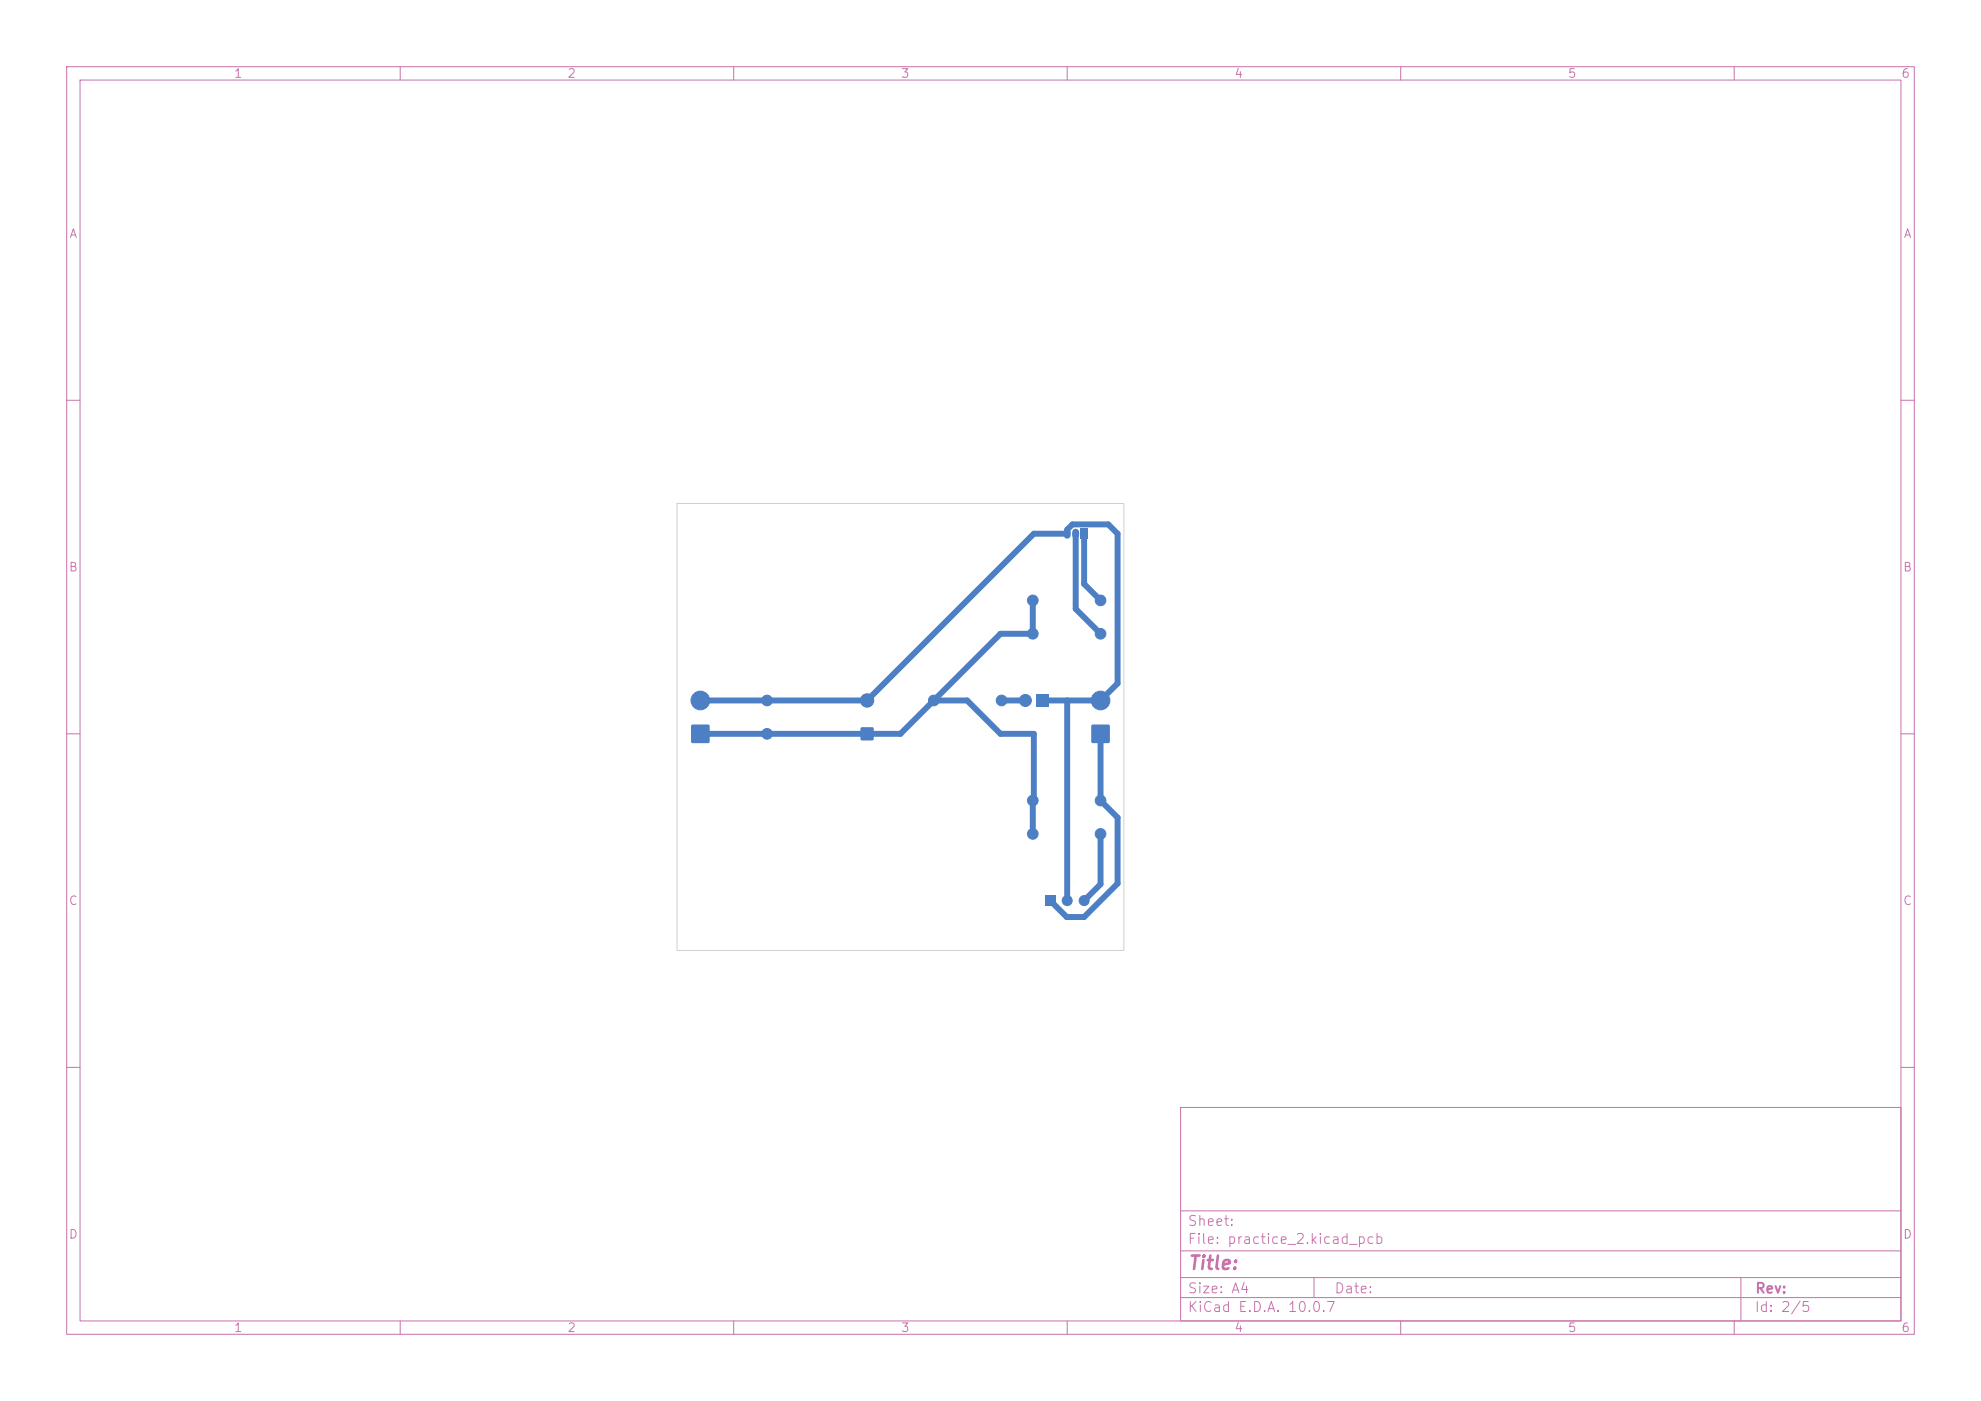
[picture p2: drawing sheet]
<svg xmlns="http://www.w3.org/2000/svg" width="297mm" height="210mm" viewBox="0 0 297 210" stroke-linecap="round" stroke-linejoin="round" font-family="sans-serif">
<defs><g id="words">
<text font-size="2" fill="#c872ab" x="178" y="190.8">Title:</text>
<g font-size="1.5" fill="#c872ab">
<text x="178" y="184.1">Sheet:</text>
<text x="178" y="186.8">File: practice_2.kicad_pcb</text>
<text x="178" y="197">KiCad E.D.A. 10.0.7</text>
<text x="178" y="194.2">Size: A4</text>
<text x="200" y="194.2">Date:</text>
<text x="263" y="197">Id: 2/5</text>
<text x="263" y="194.2">Rev:</text>
</g>
<g font-size="1.3" fill="#c872ab">
<text x="35" y="12">1</text>
<text x="85" y="12">2</text>
<text x="135" y="12">3</text>
<text x="185" y="12">4</text>
<text x="235" y="12">5</text>
<text x="285" y="12">6</text>
<text x="10.3" y="36">A</text>
<text x="285.3" y="36">A</text>
<text x="10.2" y="86">B</text>
<text x="285.2" y="86">B</text>
<text x="10.2" y="136">C</text>
<text x="285.2" y="136">C</text>
<text x="10.2" y="186">D</text>
<text x="285.2" y="186">D</text>
<text x="35" y="200">1</text>
<text x="85" y="200">2</text>
<text x="135" y="200">3</text>
<text x="185" y="200">4</text>
<text x="235" y="200">5</text>
<text x="285" y="200">6</text>
</g>
</g></defs>
<g fill="none" stroke="#c872ab" stroke-width=".15">
<path d="M10 10h277v190h-277zM12 12h273v186h-273zM60 10v2M110 10v2M160 10v2M210 10v2M260 10v2M10 60h2M285 60h2M10 110h2M285 110h2M10 160h2"/>
<path d="M177 166h108v32h-108zM285 160h2M60 198v2M110 198v2M160 198v2M177 194.5h108M177 191.5h108M177 187.5h108M177 181.5h108M197 191.5v3M210 198v2M260 198v2"/>
<path d="M261 191.5v6.5"/>
</g>
<g fill="#4d7fc4" stroke="#4d7fc4" stroke-width=".15">
<circle cx="140" cy="105" r=".8"/>
<circle cx="150.2" cy="105" r=".8"/>
</g>
<path d="M155.4 104.1h1.8v1.8h-1.8z" fill="#4d7fc4"/>
<g fill="#4d7fc4" stroke="#4d7fc4" stroke-width=".15">
<circle cx="153.7" cy="105" r=".9"/>
<circle cx="154.8" cy="90" r=".8"/>
<circle cx="165" cy="90" r=".8"/>
<circle cx="115" cy="110" r=".8"/>
<circle cx="115" cy="105" r=".8"/>
</g>
<path d="M103.7 108.7h2.6v2.6h-2.6z" fill="#4d7fc4"/>
<g fill="#4d7fc4" stroke="#4d7fc4" stroke-width=".15">
<circle cx="105" cy="105" r="1.4"/>
<circle cx="154.8" cy="95" r=".8"/>
<circle cx="165" cy="95" r=".8"/>
<circle cx="154.8" cy="125" r=".8"/>
<circle cx="165" cy="125" r=".8"/>
</g>
<path d="M156.7 134.3h1.5v1.5h-1.5z" fill="#4d7fc4"/>
<g fill="#4d7fc4" stroke="#4d7fc4" stroke-width=".15">
<circle cx="160" cy="135" r=".75"/>
<circle cx="162.5" cy="135" r=".75"/>
</g>
<path d="M162 79.3h1.1v1.5h-1.1z" fill="#4d7fc4"/>
<path d="M160 79.8v.4M161.3 79.8v.4" fill="none" stroke="#4d7fc4" stroke-width="1.1"/>
<g fill="#4d7fc4" stroke="#4d7fc4" stroke-width=".15">
<circle cx="154.8" cy="120" r=".8"/>
<circle cx="165" cy="120" r=".8"/>
</g>
<path d="M163.7 108.7h2.6v2.6h-2.6z" fill="#4d7fc4"/>
<circle cx="165" cy="105" r="1.4" fill="#4d7fc4" stroke="#4d7fc4" stroke-width=".15"/>
<path d="M129.1 109.1h1.8v1.8h-1.8z" fill="#4d7fc4"/>
<circle cx="130" cy="105" r="1" fill="#4d7fc4" stroke="#4d7fc4" stroke-width=".15"/>
<path d="M154.8 90v5h-4.8l-15 15h-30M161.3 80v11.3l3.7 3.7M162.5 80v7.5l2.5 2.5M105 105h25l25-25h5v-.6l.8-.8h5.4l1.4 1.4v22.4l-2.6 2.6h-9.1M140 105h5l5 5h5v9.8l-.2 .2v5M150.2 105h3.5M160 105v30M165 110v10l2.6 2.6v9.8l-5.1 5.1h-2.6l-2.4-2.5M165 125v7.5l-2.5 2.5" fill="none" stroke="#4d7fc4" stroke-width=".89"/>
<path d="M101.5 75.5h67v67h-67z" fill="none" stroke="#d0d2cd" stroke-width=".15"/>
<use href="#words"/>
</svg>
